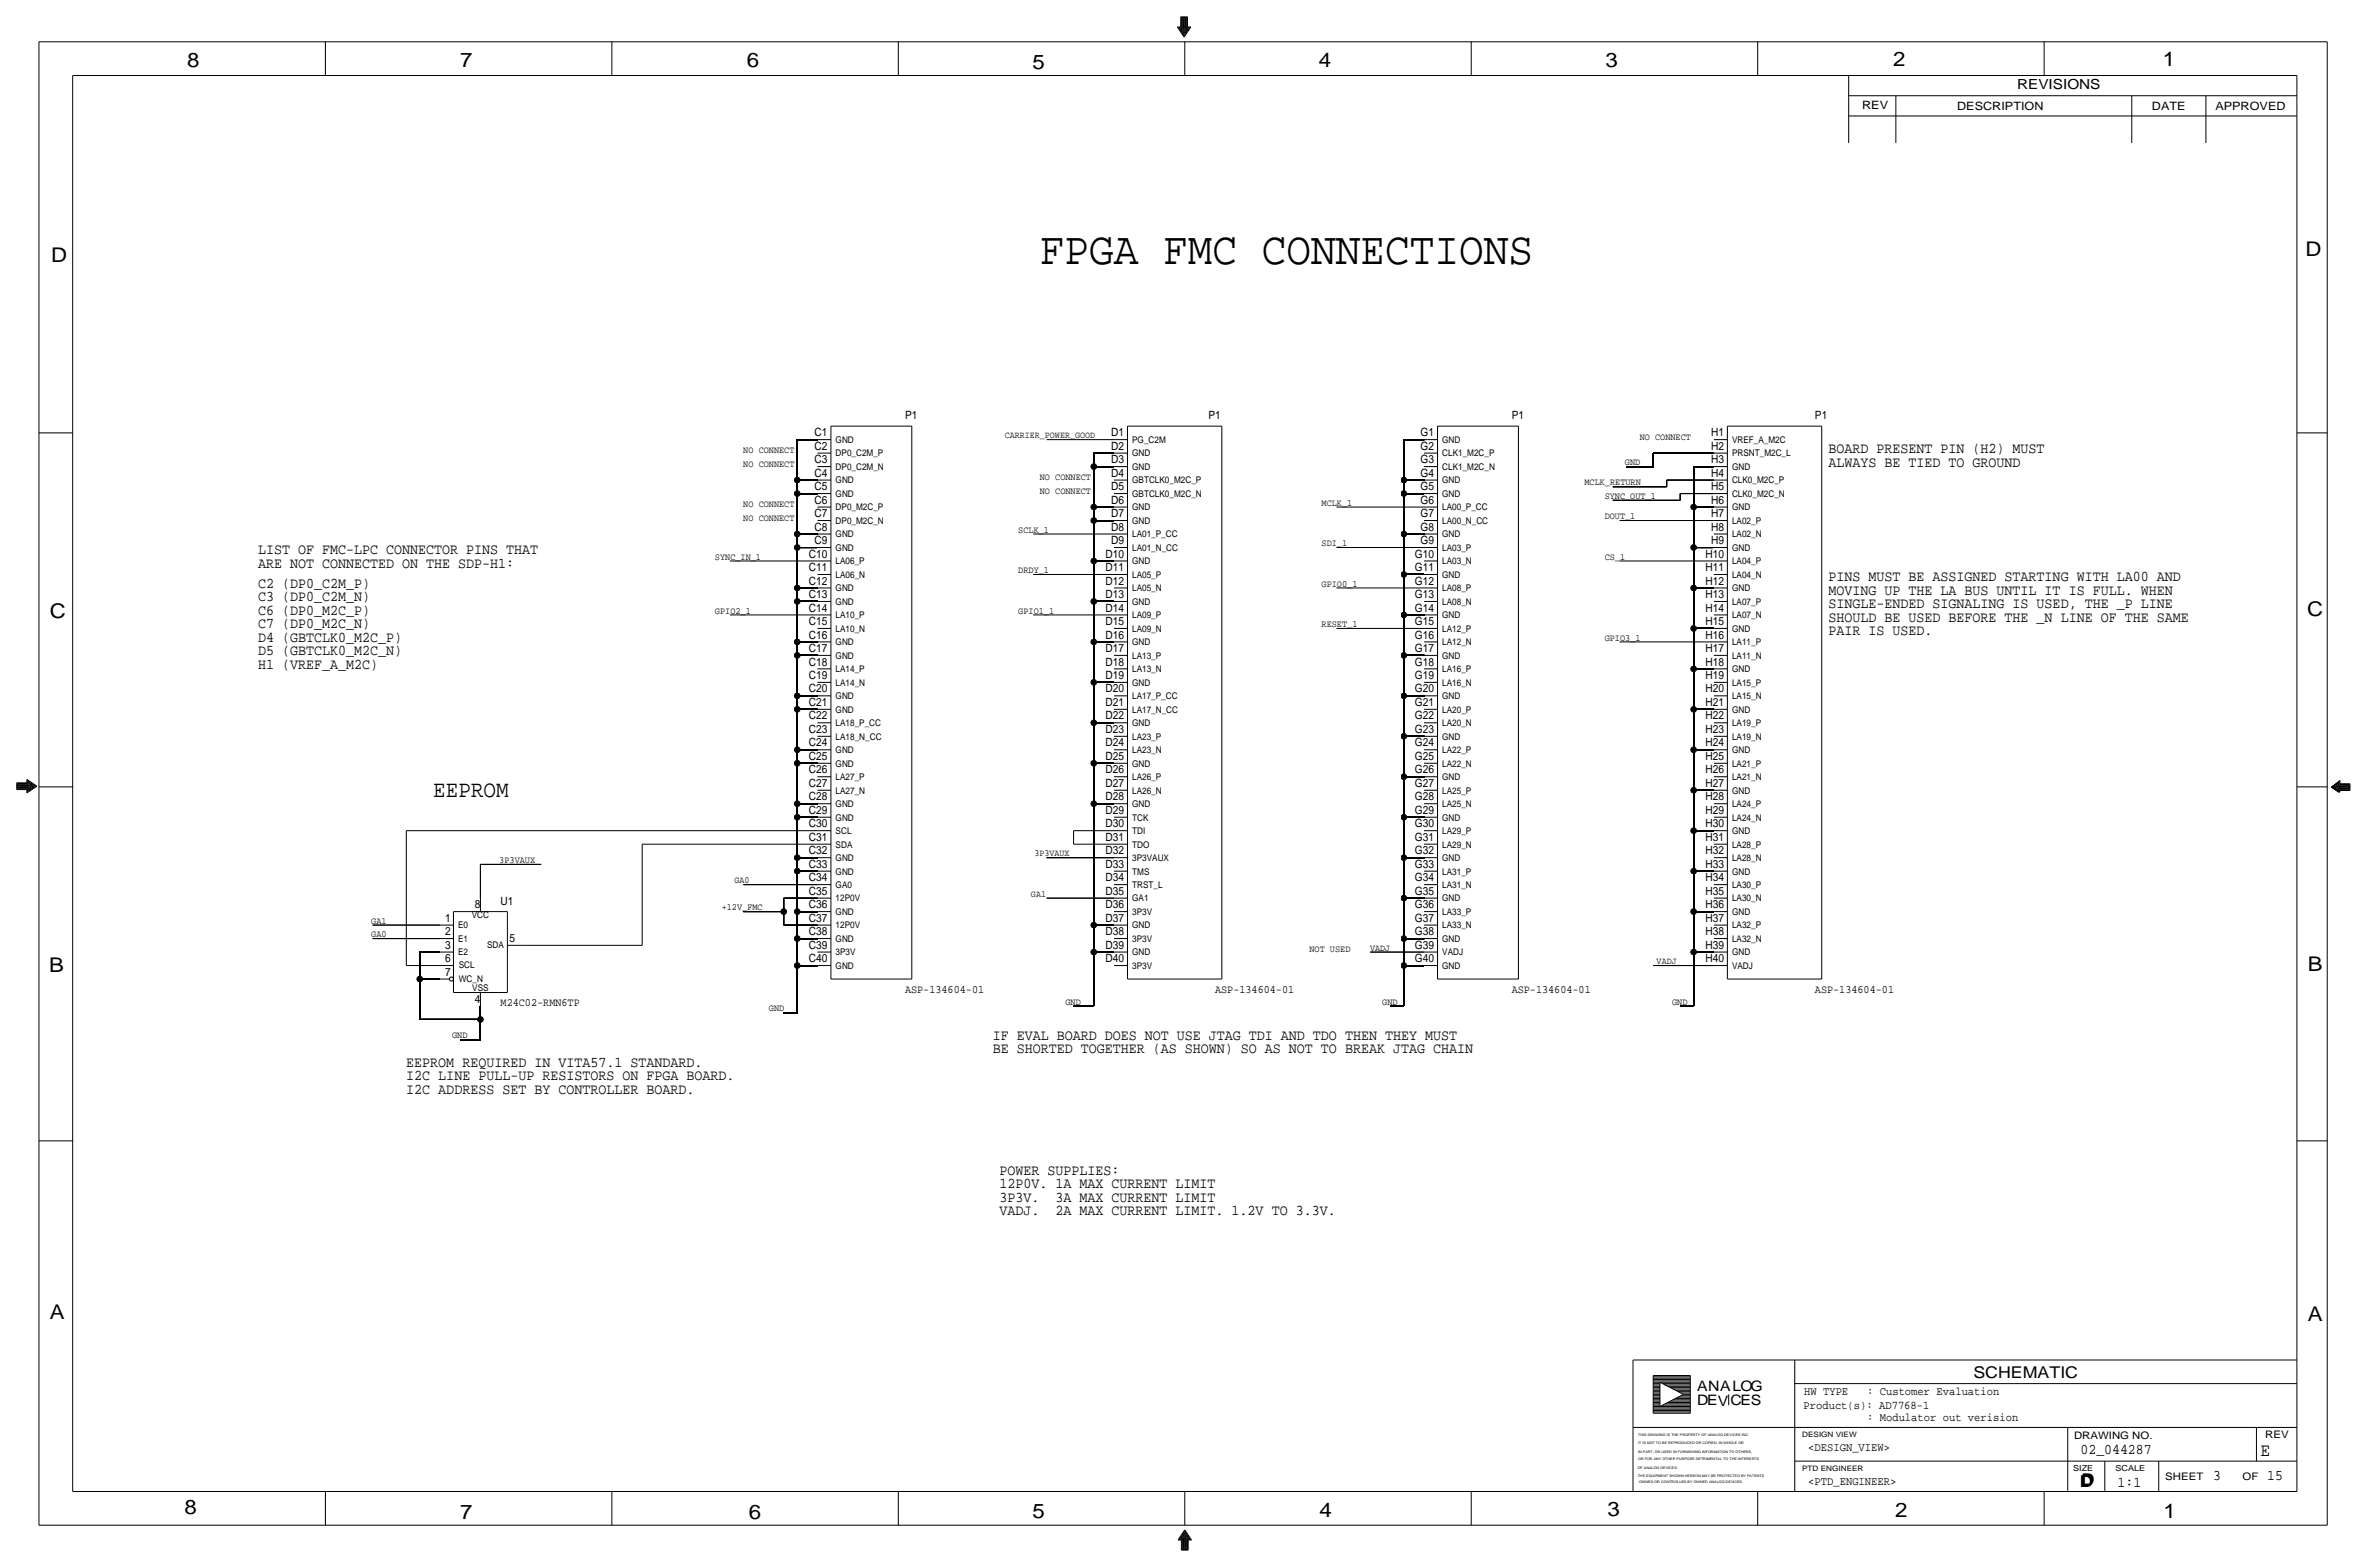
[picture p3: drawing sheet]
<svg xmlns="http://www.w3.org/2000/svg" width="892mm" height="590mm" viewBox="0 0 892 590" stroke-linecap="round" stroke-linejoin="round" font-family="sans-serif">
<defs><g id="words">
<text font-size="17.4" x="391.9" y="99.6">FPGA FMC CONNECTIONS</text>
<text font-size="8.9" x="163.3" y="300.2">EEPROM</text>
<g font-size="7.6">
<text x="70.6" y="25.4">8</text>
<text x="173.4" y="25.4">7</text>
<text x="281.4" y="25.1">6</text>
<text x="389.1" y="26.2">5</text>
<text x="497" y="25.4">4</text>
<text x="605" y="25.1">3</text>
<text x="713.4" y="24.9">2</text>
<text x="815" y="24.9">1</text>
<text x="19.3" y="98.8">D</text>
<text x="868.9" y="96.5">D</text>
<text x="18.7" y="232.7">C</text>
<text x="869.4" y="232.2">C</text>
<text x="869.6" y="365.8">B</text>
<text x="18.5" y="366">B</text>
<text x="18.7" y="496.8">A</text>
<text x="869.6" y="497.6">A</text>
<text x="69.5" y="570.5">8</text>
<text x="173.4" y="572.3">7</text>
<text x="282.1" y="572.3">6</text>
<text x="389.1" y="571.8">5</text>
<text x="497.3" y="571.5">4</text>
<text x="605.7" y="571.2">3</text>
<text x="714.2" y="571.5">2</text>
<text x="815.3" y="572">1</text>
</g>
<text font-size="7" x="851.9" y="548.4">E</text>
<g font-size="6.1">
<text x="743.7" y="518.9">SCHEMATIC</text>
<text x="783.8" y="560.3">D</text>
<text x="784.3" y="559.8">D</text>
</g>
<g font-size="5.6">
<text x="689.1" y="170.7">BOARD PRESENT PIN (H2) MUST</text>
<text x="689.1" y="175.8">ALWAYS BE TIED TO GROUND</text>
<text x="97.2" y="208.8">LIST OF FMC-LPC CONNECTOR PINS THAT</text>
<text x="97.2" y="213.9">ARE NOT CONNECTED ON THE SDP-H1:</text>
<text x="97.2" y="221.5">C2 (DP0_C2M_P)</text>
<text x="689.1" y="218.9">PINS MUST BE ASSIGNED STARTING WITH LA00 AND</text>
<text x="97.2" y="226.6">C3 (DP0_C2M_N)</text>
<text x="689.1" y="224">MOVING UP THE LA BUS UNTIL IT IS FULL. WHEN</text>
<text x="97.2" y="231.6">C6 (DP0_M2C_P)</text>
<text x="689.1" y="229.1">SINGLE-ENDED SIGNALING IS USED, THE _P LINE</text>
<text x="97.2" y="236.7">C7 (DP0_M2C_N)</text>
<text x="689.1" y="239.3">PAIR IS USED.</text>
<text x="689.1" y="234.2">SHOULD BE USED BEFORE THE _N LINE OF THE SAME</text>
<text x="97.2" y="241.8">D4 (GBTCLK0_M2C_P)</text>
<text x="97.2" y="252">H1 (VREF_A_M2C)</text>
<text x="97.2" y="246.9">D5 (GBTCLK0_M2C_N)</text>
<text x="374.1" y="391.7">IF EVAL BOARD DOES NOT USE JTAG TDI AND TDO THEN THEY MUST</text>
<text x="153.1" y="401.8">EEPROM REQUIRED IN VITA57.1 STANDARD.</text>
<text x="374.1" y="396.7">BE SHORTED TOGETHER (AS SHOWN) SO AS NOT TO BREAK JTAG CHAIN</text>
<text x="153.1" y="406.9">I2C LINE PULL-UP RESISTORS ON FPGA BOARD.</text>
<text x="153.1" y="412">I2C ADDRESS SET BY CONTROLLER BOARD.</text>
<text x="376.6" y="442.5">POWER SUPPLIES:</text>
<text x="376.6" y="447.5">12P0V. 1A MAX CURRENT LIMIT</text>
<text x="376.6" y="452.6">3P3V.</text>
<text x="397.8" y="452.6">3A MAX CURRENT LIMIT</text>
<text x="376.6" y="457.7">VADJ.</text>
<text x="397.8" y="457.7">2A MAX CURRENT LIMIT. 1.2V TO 3.3V.</text>
<text x="784" y="547.9">02_044287</text>
<text x="834.1" y="557.5">3</text>
<text x="854.4" y="557.5">15</text>
<text x="798" y="560.1">1:1</text>
</g>
<g font-size="5.4">
<text x="639.5" y="524.2">ANALOG</text>
<text x="639.5" y="529.3">DEVCES</text>
</g>
<text font-size="5.2" x="760.2" y="33.5">REVISIONS</text>
<g font-size="4.4">
<text x="679.9" y="525.5">HW TYPE</text>
<text x="703.6" y="525.5">: Customer Evaluation</text>
<text x="679.7" y="530.9">Product(s): AD7768-1</text>
<text x="703.6" y="535.2">: Modulator out verision</text>
<text x="681.4" y="546.6">&lt;DESIGN_VIEW&gt;</text>
<text x="681.4" y="559.3">&lt;PTD_ENGINEER&gt;</text>
</g>
<g font-size="4.3">
<text x="701.8" y="41.1">REV</text>
<text x="737.6" y="41.4">DESCRIPTION</text>
<text x="811" y="41.4">DATE</text>
<text x="834.8" y="41.4">APPROVED</text>
<text x="341.1" y="158">P1</text>
<text x="455.4" y="158">P1</text>
<text x="569.7" y="158">P1</text>
<text x="684" y="158">P1</text>
<text x="307" y="164.3">C1</text>
<text x="418.7" y="164.3">D1</text>
<text x="535.4" y="164.3">G1</text>
<text x="644.8" y="164.3">H1</text>
<text x="307" y="169.4">C2</text>
<text x="418.7" y="169.4">D2</text>
<text x="535.4" y="169.4">G2</text>
<text x="644.8" y="169.4">H2</text>
<text x="307" y="179.6">C4</text>
<text x="307" y="174.5">C3</text>
<text x="418.7" y="174.5">D3</text>
<text x="418.7" y="179.6">D4</text>
<text x="535.4" y="179.6">G4</text>
<text x="535.4" y="174.5">G3</text>
<text x="644.8" y="174.5">H3</text>
<text x="644.8" y="179.6">H4</text>
<text x="307" y="184.7">C5</text>
<text x="418.7" y="184.7">D5</text>
<text x="535.4" y="184.7">G5</text>
<text x="644.8" y="184.7">H5</text>
<text x="307" y="189.7">C6</text>
<text x="418.7" y="189.7">D6</text>
<text x="535.4" y="189.7">G6</text>
<text x="644.8" y="189.7">H6</text>
<text x="307" y="194.8">C7</text>
<text x="418.7" y="194.8">D7</text>
<text x="535.4" y="194.8">G7</text>
<text x="644.8" y="194.8">H7</text>
<text x="307" y="199.9">C8</text>
<text x="418.7" y="199.9">D8</text>
<text x="535.4" y="199.9">G8</text>
<text x="644.8" y="199.9">H8</text>
<text x="307" y="205">C9</text>
<text x="418.7" y="205">D9</text>
<text x="535.4" y="205">G9</text>
<text x="644.8" y="205">H9</text>
<text x="304.9" y="210.1">C10</text>
<text x="304.9" y="215.1">C11</text>
<text x="416.6" y="215.1">D11</text>
<text x="416.6" y="210.1">D10</text>
<text x="533.2" y="210.1">G10</text>
<text x="533.2" y="215.1">G11</text>
<text x="642.7" y="210.1">H10</text>
<text x="642.7" y="215.1">H11</text>
<text x="304.9" y="220.2">C12</text>
<text x="416.6" y="220.2">D12</text>
<text x="533.2" y="220.2">G12</text>
<text x="642.7" y="220.2">H12</text>
<text x="304.9" y="225.3">C13</text>
<text x="416.6" y="225.3">D13</text>
<text x="533.2" y="225.3">G13</text>
<text x="642.7" y="225.3">H13</text>
<text x="304.9" y="230.4">C14</text>
<text x="416.6" y="230.4">D14</text>
<text x="533.2" y="230.4">G14</text>
<text x="642.7" y="230.4">H14</text>
<text x="304.9" y="235.5">C15</text>
<text x="416.6" y="235.5">D15</text>
<text x="533.2" y="235.5">G15</text>
<text x="642.7" y="235.5">H15</text>
<text x="304.9" y="245.6">C17</text>
<text x="304.9" y="240.5">C16</text>
<text x="416.6" y="245.6">D17</text>
<text x="416.6" y="240.5">D16</text>
<text x="533.2" y="240.5">G16</text>
<text x="533.2" y="245.6">G17</text>
<text x="642.7" y="240.5">H16</text>
<text x="642.7" y="245.6">H17</text>
<text x="304.9" y="250.7">C18</text>
<text x="416.6" y="250.7">D18</text>
<text x="533.2" y="250.7">G18</text>
<text x="642.7" y="250.7">H18</text>
<text x="304.9" y="255.8">C19</text>
<text x="416.6" y="255.8">D19</text>
<text x="533.2" y="255.8">G19</text>
<text x="642.7" y="255.8">H19</text>
<text x="304.9" y="260.9">C20</text>
<text x="416.6" y="260.9">D20</text>
<text x="533.2" y="260.9">G20</text>
<text x="642.7" y="260.9">H20</text>
<text x="304.9" y="265.9">C21</text>
<text x="416.6" y="265.9">D21</text>
<text x="533.2" y="265.9">G21</text>
<text x="642.7" y="265.9">H21</text>
<text x="304.9" y="271">C22</text>
<text x="416.6" y="271">D22</text>
<text x="533.2" y="271">G22</text>
<text x="642.7" y="271">H22</text>
<text x="304.9" y="276.1">C23</text>
<text x="304.9" y="281.2">C24</text>
<text x="416.6" y="276.1">D23</text>
<text x="416.6" y="281.2">D24</text>
<text x="533.2" y="281.2">G24</text>
<text x="533.2" y="276.1">G23</text>
<text x="642.7" y="276.1">H23</text>
<text x="642.7" y="281.2">H24</text>
<text x="304.9" y="286.3">C25</text>
<text x="416.6" y="286.3">D25</text>
<text x="533.2" y="286.3">G25</text>
<text x="642.7" y="286.3">H25</text>
<text x="304.9" y="291.3">C26</text>
<text x="416.6" y="291.3">D26</text>
<text x="533.2" y="291.3">G26</text>
<text x="642.7" y="291.3">H26</text>
<text x="304.9" y="296.4">C27</text>
<text x="416.6" y="296.4">D27</text>
<text x="533.2" y="296.4">G27</text>
<text x="642.7" y="296.4">H27</text>
<text x="304.9" y="301.5">C28</text>
<text x="416.6" y="301.5">D28</text>
<text x="533.2" y="301.5">G28</text>
<text x="642.7" y="301.5">H28</text>
<text x="304.9" y="311.7">C30</text>
<text x="304.9" y="306.6">C29</text>
<text x="416.6" y="311.7">D30</text>
<text x="416.6" y="306.6">D29</text>
<text x="533.2" y="311.7">G30</text>
<text x="533.2" y="306.6">G29</text>
<text x="642.7" y="306.6">H29</text>
<text x="642.7" y="311.7">H30</text>
<text x="304.9" y="316.7">C31</text>
<text x="416.6" y="316.7">D31</text>
<text x="533.2" y="316.7">G31</text>
<text x="642.7" y="316.7">H31</text>
<text x="304.9" y="321.8">C32</text>
<text x="416.6" y="321.8">D32</text>
<text x="533.2" y="321.8">G32</text>
<text x="642.7" y="321.8">H32</text>
<text x="304.9" y="326.9">C33</text>
<text x="416.6" y="326.9">D33</text>
<text x="533.2" y="326.9">G33</text>
<text x="642.7" y="326.9">H33</text>
<text x="304.9" y="332">C34</text>
<text x="416.6" y="332">D34</text>
<text x="533.2" y="332">G34</text>
<text x="642.7" y="332">H34</text>
<text x="188.7" y="340.9">U1</text>
<text x="304.9" y="337.1">C35</text>
<text x="416.6" y="337.1">D35</text>
<text x="533.2" y="337.1">G35</text>
<text x="642.7" y="337.1">H35</text>
<text x="167.8" y="347.2">1</text>
<text x="178.9" y="342.1">8</text>
<text x="304.9" y="342.1">C36</text>
<text x="304.9" y="347.2">C37</text>
<text x="416.6" y="347.2">D37</text>
<text x="416.6" y="342.1">D36</text>
<text x="533.2" y="342.1">G36</text>
<text x="533.2" y="347.2">G37</text>
<text x="642.7" y="347.2">H37</text>
<text x="642.7" y="342.1">H36</text>
<text x="167.8" y="352.3">2</text>
<text x="304.9" y="352.3">C38</text>
<text x="416.6" y="352.3">D38</text>
<text x="533.2" y="352.3">G38</text>
<text x="642.7" y="352.3">H38</text>
<text x="167.8" y="357.4">3</text>
<text x="192" y="354.8">5</text>
<text x="304.9" y="357.4">C39</text>
<text x="416.6" y="357.4">D39</text>
<text x="533.2" y="357.4">G39</text>
<text x="642.7" y="357.4">H39</text>
<text x="167.8" y="362.5">6</text>
<text x="304.9" y="362.5">C40</text>
<text x="416.6" y="362.5">D40</text>
<text x="533.2" y="362.5">G40</text>
<text x="642.7" y="362.5">H40</text>
<text x="167.8" y="367.5">7</text>
<text x="178.9" y="377.7">4</text>
<text x="341.1" y="373.9">ASP-134604-01</text>
<text x="457.9" y="373.9">ASP-134604-01</text>
<text x="569.7" y="373.9">ASP-134604-01</text>
<text x="684" y="373.9">ASP-134604-01</text>
<text x="188.7" y="379">M24C02-RMN6TP</text>
</g>
<g font-size="3.9">
<text x="781.6" y="542.1">DRAWING NO.</text>
<text x="853.6" y="541.8">REV</text>
<text x="816" y="557.4">SHEET</text>
<text x="845.1" y="557.5">OF</text>
</g>
<g font-size="3.6">
<text x="617.9" y="165.6">NO CONNECT</text>
<text x="280.1" y="170.7">NO CONNECT</text>
<text x="280.1" y="175.8">NO CONNECT</text>
<text x="612.3" y="175.3">GND</text>
<text x="391.9" y="180.8">NO CONNECT</text>
<text x="391.9" y="185.9">NO CONNECT</text>
<text x="597.1" y="182.9">MCLK_RETURN</text>
<text x="280.1" y="191">NO CONNECT</text>
<text x="498" y="190.5">MCLK_1</text>
<text x="604.7" y="188">SYNC_OUT_1</text>
<text x="280.1" y="196.1">NO CONNECT</text>
<text x="604.7" y="195.6">DOUT_1</text>
<text x="383.7" y="200.7">SCLK_1</text>
<text x="498" y="205.7">SDI_1</text>
<text x="269.4" y="210.8">SYNC_IN_1</text>
<text x="383.7" y="215.9">DRDY_1</text>
<text x="604.7" y="210.8">CS_1</text>
<text x="498" y="221">GPIO0_1</text>
<text x="269.4" y="231.1">GPIO2_1</text>
<text x="383.7" y="231.1">GPIO1_1</text>
<text x="498" y="236.2">RESET_1</text>
<text x="604.7" y="241.3">GPIO3_1</text>
<text x="188.2" y="325.1">3P3VAUX</text>
<text x="139.9" y="348">GA1</text>
<text x="272" y="342.9">+12V_FMC</text>
<text x="139.9" y="353.1">GA0</text>
<text x="493.5" y="358.6">NOT USED</text>
<text x="289.8" y="381">GND</text>
<text x="401.5" y="378.5">GND</text>
<text x="520.9" y="378.5">GND</text>
<text x="630.1" y="378.5">GND</text>
<text x="170.4" y="391.2">GND</text>
</g>
<g font-size="3.5">
<text x="314.9" y="166.9">GND</text>
<text x="378.7" y="165.1">CARRIER_POWER_GOOD</text>
<text x="426.7" y="166.9">PG_C2M</text>
<text x="543.5" y="166.9">GND</text>
<text x="652.7" y="166.9">VREF_A_M2C</text>
<text x="314.9" y="172">DP0_C2M_P</text>
<text x="426.7" y="172">GND</text>
<text x="543.5" y="172">CLK1_M2C_P</text>
<text x="652.7" y="172">PRSNT_M2C_L</text>
<text x="314.9" y="177">DP0_C2M_N</text>
<text x="426.7" y="177">GND</text>
<text x="543.5" y="177">CLK1_M2C_N</text>
<text x="652.7" y="177">GND</text>
<text x="314.9" y="182.1">GND</text>
<text x="426.7" y="182.1">GBTCLK0_M2C_P</text>
<text x="543.5" y="182.1">GND</text>
<text x="652.7" y="182.1">CLK0_M2C_P</text>
<text x="314.9" y="187.2">GND</text>
<text x="426.7" y="187.2">GBTCLK0_M2C_N</text>
<text x="543.5" y="187.2">GND</text>
<text x="652.7" y="187.2">CLK0_M2C_N</text>
<text x="314.9" y="197.4">DP0_M2C_N</text>
<text x="314.9" y="192.3">DP0_M2C_P</text>
<text x="426.7" y="197.4">GND</text>
<text x="426.7" y="192.3">GND</text>
<text x="543.5" y="197.4">LA00_N_CC</text>
<text x="543.5" y="192.3">LA00_P_CC</text>
<text x="652.7" y="197.4">LA02_P</text>
<text x="652.7" y="192.3">GND</text>
<text x="314.9" y="202.4">GND</text>
<text x="426.7" y="202.4">LA01_P_CC</text>
<text x="543.5" y="202.4">GND</text>
<text x="652.7" y="202.4">LA02_N</text>
<text x="314.9" y="207.5">GND</text>
<text x="426.7" y="207.5">LA01_N_CC</text>
<text x="543.5" y="207.5">LA03_P</text>
<text x="652.7" y="207.5">GND</text>
<text x="314.9" y="212.6">LA06_P</text>
<text x="426.7" y="212.6">GND</text>
<text x="543.5" y="212.6">LA03_N</text>
<text x="652.7" y="212.6">LA04_P</text>
<text x="314.9" y="217.7">LA06_N</text>
<text x="426.7" y="217.7">LA05_P</text>
<text x="543.5" y="217.7">GND</text>
<text x="652.7" y="217.7">LA04_N</text>
<text x="314.9" y="227.8">GND</text>
<text x="314.9" y="222.8">GND</text>
<text x="426.7" y="227.8">GND</text>
<text x="426.7" y="222.8">LA05_N</text>
<text x="543.5" y="227.8">LA08_N</text>
<text x="543.5" y="222.8">LA08_P</text>
<text x="652.7" y="227.8">LA07_P</text>
<text x="652.7" y="222.8">GND</text>
<text x="314.9" y="232.9">LA10_P</text>
<text x="426.7" y="232.9">LA09_P</text>
<text x="543.5" y="232.9">GND</text>
<text x="652.7" y="232.9">LA07_N</text>
<text x="314.9" y="238">LA10_N</text>
<text x="426.7" y="238">LA09_N</text>
<text x="543.5" y="238">LA12_P</text>
<text x="652.7" y="238">GND</text>
<text x="314.9" y="243.1">GND</text>
<text x="426.7" y="243.1">GND</text>
<text x="543.5" y="243.1">LA12_N</text>
<text x="652.7" y="243.1">LA11_P</text>
<text x="314.9" y="248.2">GND</text>
<text x="426.7" y="248.2">LA13_P</text>
<text x="543.5" y="248.2">GND</text>
<text x="652.7" y="248.2">LA11_N</text>
<text x="314.9" y="253.2">LA14_P</text>
<text x="426.7" y="253.2">LA13_N</text>
<text x="543.5" y="253.2">LA16_P</text>
<text x="652.7" y="253.2">GND</text>
<text x="314.9" y="263.4">GND</text>
<text x="314.9" y="258.3">LA14_N</text>
<text x="426.7" y="263.4">LA17_P_CC</text>
<text x="426.7" y="258.3">GND</text>
<text x="543.5" y="263.4">GND</text>
<text x="543.5" y="258.3">LA16_N</text>
<text x="652.7" y="263.4">LA15_N</text>
<text x="652.7" y="258.3">LA15_P</text>
<text x="314.9" y="268.5">GND</text>
<text x="426.7" y="268.5">LA17_N_CC</text>
<text x="543.5" y="268.5">LA20_P</text>
<text x="652.7" y="268.5">GND</text>
<text x="314.9" y="273.6">LA18_P_CC</text>
<text x="426.7" y="273.6">GND</text>
<text x="543.5" y="273.6">LA20_N</text>
<text x="652.7" y="273.6">LA19_P</text>
<text x="314.9" y="278.6">LA18_N_CC</text>
<text x="426.7" y="278.6">LA23_P</text>
<text x="543.5" y="278.6">GND</text>
<text x="652.7" y="278.6">LA19_N</text>
<text x="314.9" y="283.7">GND</text>
<text x="426.7" y="283.7">LA23_N</text>
<text x="543.5" y="283.7">LA22_P</text>
<text x="652.7" y="283.7">GND</text>
<text x="314.9" y="293.9">LA27_P</text>
<text x="314.9" y="288.8">GND</text>
<text x="426.7" y="293.9">LA26_P</text>
<text x="426.7" y="288.8">GND</text>
<text x="543.5" y="293.9">GND</text>
<text x="543.5" y="288.8">LA22_N</text>
<text x="652.7" y="293.9">LA21_N</text>
<text x="652.7" y="288.8">LA21_P</text>
<text x="314.9" y="299">LA27_N</text>
<text x="426.7" y="299">LA26_N</text>
<text x="543.5" y="299">LA25_P</text>
<text x="652.7" y="299">GND</text>
<text x="314.9" y="304">GND</text>
<text x="426.7" y="304">GND</text>
<text x="543.5" y="304">LA25_N</text>
<text x="652.7" y="304">LA24_P</text>
<text x="314.9" y="309.1">GND</text>
<text x="426.7" y="309.1">TCK</text>
<text x="543.5" y="309.1">GND</text>
<text x="652.7" y="309.1">LA24_N</text>
<text x="314.9" y="314.2">SCL</text>
<text x="426.7" y="314.2">TDI</text>
<text x="543.5" y="314.2">LA29_P</text>
<text x="652.7" y="314.2">GND</text>
<text x="314.9" y="319.3">SDA</text>
<text x="389.8" y="322.6">3P3VAUX</text>
<text x="426.7" y="319.3">TDO</text>
<text x="543.5" y="319.3">LA29_N</text>
<text x="652.7" y="319.3">LA28_P</text>
<text x="314.9" y="329.4">GND</text>
<text x="314.9" y="324.4">GND</text>
<text x="426.7" y="329.4">TMS</text>
<text x="426.7" y="324.4">3P3VAUX</text>
<text x="543.5" y="329.4">LA31_P</text>
<text x="543.5" y="324.4">GND</text>
<text x="652.7" y="329.4">GND</text>
<text x="652.7" y="324.4">LA28_N</text>
<text x="276.8" y="332.7">GA0</text>
<text x="314.9" y="334.5">GA0</text>
<text x="426.7" y="334.5">TRST_L</text>
<text x="543.5" y="334.5">LA31_N</text>
<text x="652.7" y="334.5">LA30_P</text>
<text x="314.9" y="339.6">12P0V</text>
<text x="388.5" y="337.8">GA1</text>
<text x="426.7" y="339.6">GA1</text>
<text x="543.5" y="339.6">GND</text>
<text x="652.7" y="339.6">LA30_N</text>
<text x="177.8" y="345.9">VCC</text>
<text x="314.9" y="344.7">GND</text>
<text x="426.7" y="344.7">3P3V</text>
<text x="543.5" y="344.7">LA33_P</text>
<text x="652.7" y="344.7">GND</text>
<text x="172.7" y="349.8">E0</text>
<text x="314.9" y="349.8">12P0V</text>
<text x="426.7" y="349.8">GND</text>
<text x="543.5" y="349.8">LA33_N</text>
<text x="652.7" y="349.8">LA32_P</text>
<text x="172.7" y="359.9">E2</text>
<text x="172.7" y="354.8">E1</text>
<text x="183.6" y="357.1">SDA</text>
<text x="314.9" y="359.9">3P3V</text>
<text x="314.9" y="354.8">GND</text>
<text x="426.7" y="359.9">GND</text>
<text x="426.7" y="354.8">3P3V</text>
<text x="516.4" y="358.1">VADJ</text>
<text x="543.5" y="359.9">VADJ</text>
<text x="543.5" y="354.8">GND</text>
<text x="652.7" y="359.9">GND</text>
<text x="652.7" y="354.8">LA32_N</text>
<text x="172.9" y="364.7">SCL</text>
<text x="314.9" y="365">GND</text>
<text x="426.7" y="365">3P3V</text>
<text x="543.5" y="365">GND</text>
<text x="624.3" y="363.2">VADJ</text>
<text x="652.7" y="365">VADJ</text>
<text x="172.9" y="369.8">WC_N</text>
<text x="178" y="373.4">VSS</text>
</g>
<g font-size="3.1">
<text x="781.3" y="554">SIZE</text>
<text x="797.3" y="554">SCALE</text>
</g>
<g font-size="2.8">
<text x="679.1" y="541.3">DESIGN VIEW</text>
<text x="679.1" y="554">PTD ENGINEER</text>
</g>
<g font-size="1.3">
<text x="617.3" y="541.1">THIS DRAWING IS THE PROPERTY OF ANALOG DEVICES INC.</text>
<text x="617.3" y="543.9">IT IS NOT TO BE REPRODUCED OR COPIED, IN WHOLE OR</text>
<text x="617.3" y="547.2">IN PART, OR USED IN FURNISHING INFORMATION TO OTHERS,</text>
<text x="617.3" y="550">OR FOR ANY OTHER PURPOSE DETRIMENTAL TO THE INTERESTS</text>
<text x="617.2" y="556.3">THE EQUIPMENT SHOWN HEREON MAY BE PROTECTED BY PATENTS</text>
<text x="617.2" y="553.2">OF ANALOG DEVICES.</text>
<text x="617.7" y="558.8">OWNED OR CONTROLLED BY OWNED ANALOG DEVICES.</text>
</g>
</g></defs>
<!-- layer: Nets -->
<g fill="none" stroke="#000" stroke-width=".38">
<path d="M300.4 165.6v15.2zM300.4 165.6h7.7zM394.4 165.6h25.4zM412.2 170.7h7.6zM412.2 175.8h7.6zM412.2 170.7v5.1zM412.2 175.8v15.2zM529 165.6v15.2zM529 165.6h7.7zM612.9 175.8h10.1zM623 170.7h22.9zM623 170.7v5.1z"/>
<path d="M638.3 175.8h7.6zM638.3 175.8v15.2zM300.4 185.9v15.3zM300.4 185.9h7.7zM300.4 180.8v5.1zM300.4 180.8h7.7zM412.2 191h7.6zM412.2 191v5.1zM412.2 196.1h7.6zM412.2 196.1v15.2zM503.6 191h33.1zM529 185.9v15.3z"/>
<path d="M529 185.9h7.7zM529 180.8v5.1zM529 180.8h7.7zM607.8 183.4h20.3zM607.8 188.5h25.4zM610.3 196.1h35.6zM628.1 180.8v2.6zM628.1 180.8h17.8zM633.2 185.9v2.6zM633.2 185.9h12.7zM638.3 191h7.6zM638.3 191v15.2z"/>
<path d="M275 211.3h33.1zM300.4 206.2v15.3zM300.4 206.2h7.7zM300.4 201.2v5zM300.4 201.2h7.7zM389.3 216.4h30.5zM389.3 201.2h30.5zM412.2 211.3h7.6zM412.2 211.3v15.3zM503.6 206.2h33.1zM529 216.4v15.2zM529 216.4h7.7z"/>
<path d="M529 201.2v15.2zM529 201.2h7.7zM610.3 211.3h35.6zM638.3 206.2h7.6zM638.3 206.2v15.3zM275 231.6h33.1zM300.4 226.6v15.2zM300.4 226.6h7.7zM300.4 221.5v5.1zM300.4 221.5h7.7zM389.3 231.6h30.5zM412.2 226.6h7.6z"/>
<path d="M412.2 226.6v15.2zM503.6 236.7h33.1zM503.6 221.5h33.1zM529 231.6v15.3zM529 231.6h7.7zM638.3 221.5h7.6zM638.3 221.5v15.2zM638.3 236.7h7.6zM638.3 236.7v15.3zM300.4 246.9v15.2zM300.4 246.9h7.7zM300.4 241.8v5.1z"/>
<path d="M300.4 241.8h7.7zM412.2 241.8h7.6zM412.2 257h7.6zM412.2 241.8v15.2zM412.2 257v15.3zM529 246.9v15.2zM529 246.9h7.7zM610.3 241.8h35.6zM638.3 252h7.6zM638.3 252v15.2zM300.4 267.2v15.2zM300.4 267.2h7.7z"/>
<path d="M300.4 262.1v5.1zM300.4 262.1h7.7zM412.2 272.3h7.6zM412.2 272.3v15.2zM529 277.4v15.2zM529 277.4h7.7zM529 262.1v15.3zM529 262.1h7.7zM638.3 267.2h7.6zM638.3 267.2v15.2zM300.4 287.5v15.3zM300.4 287.5h7.7z"/>
<path d="M300.4 282.4v5.1zM300.4 282.4h7.7zM412.2 287.5h7.6zM412.2 287.5v15.3zM529 292.6v15.2zM529 292.6h7.7zM638.3 282.4h7.6zM638.3 282.4v15.3zM638.3 297.7h7.6zM638.3 297.7v15.2zM153.1 312.9h155zM153.1 312.9v50.8z"/>
<path d="M242 318h66.1zM242 318v38.1zM300.4 307.8v15.3zM300.4 307.8h7.7zM300.4 302.8v5zM300.4 302.8h7.7zM404.6 312.9h15.2zM404.6 312.9v5.1zM404.6 318h15.2zM412.2 302.8h7.6zM412.2 302.8v45.7zM529 307.8v15.3z"/>
<path d="M529 307.8h7.7zM638.3 312.9h7.6zM638.3 312.9v15.3zM181.1 325.6v12.7zM181.1 325.6h22.8zM280.1 333.2h28zM295.4 338.3v5.1zM295.4 338.3h12.7zM300.4 328.2v15.2zM300.4 328.2h7.7zM300.4 323.1v5.1zM300.4 323.1h7.7z"/>
<path d="M394.4 323.1h25.4zM394.4 338.3h25.4zM529 338.3v15.3zM529 338.3h7.7zM529 323.1v15.2zM529 323.1h7.7zM638.3 328.2h7.6zM638.3 328.2v15.2zM140.4 353.6h25.4zM140.4 348.5h25.4zM158.2 358.6h7.6zM158.2 358.6v10.2z"/>
<path d="M196.3 356.1h45.7zM280.1 343.4h15.3zM295.4 348.5h12.7zM295.4 343.4v5.1zM300.4 353.6v10.1zM300.4 353.6h7.7zM300.4 343.4v10.2zM300.4 343.4h7.7zM412.2 348.5h7.6zM412.2 358.6h7.6zM412.2 348.5v10.1zM412.2 358.6v20.4z"/>
<path d="M516.3 358.6h20.4zM529 353.6v10.1zM529 353.6h7.7zM638.3 343.4h7.6zM638.3 343.4v15.2zM638.3 358.6h7.6zM638.3 358.6v20.4zM153.1 363.7h12.7zM158.2 368.8h7.6zM158.2 368.8v15.2zM181.1 379v5zM300.4 363.7h7.7z"/>
<path d="M300.4 363.7v17.8zM404.6 379h7.6zM524 379h5zM529 363.7h7.7zM529 363.7v15.3zM623 363.7h22.9zM633.2 379h5.1zM158.2 384h22.9zM173.4 391.7h7.7zM181.1 384v7.7zM295.4 381.5h5z"/>
</g>
<g fill="#000" stroke="#000" stroke-width=".38">
<circle cx="412.2" cy="175.8" r="1.07"/>
<circle cx="300.4" cy="180.8" r="1.07"/>
<circle cx="300.4" cy="185.9" r="1.07"/>
<circle cx="412.2" cy="196.1" r="1.07"/>
<circle cx="412.2" cy="191" r="1.07"/>
<circle cx="529" cy="180.8" r="1.07"/>
<circle cx="529" cy="185.9" r="1.07"/>
<circle cx="638.3" cy="191" r="1.07"/>
<circle cx="300.4" cy="206.2" r="1.07"/>
<circle cx="300.4" cy="201.2" r="1.07"/>
<circle cx="412.2" cy="211.3" r="1.07"/>
<circle cx="529" cy="201.2" r="1.07"/>
<circle cx="529" cy="216.4" r="1.07"/>
<circle cx="638.3" cy="206.2" r="1.07"/>
<circle cx="300.4" cy="226.6" r="1.07"/>
<circle cx="300.4" cy="221.5" r="1.07"/>
<circle cx="412.2" cy="226.6" r="1.07"/>
<circle cx="529" cy="231.6" r="1.07"/>
<circle cx="638.3" cy="221.5" r="1.07"/>
<circle cx="638.3" cy="236.7" r="1.07"/>
<circle cx="300.4" cy="246.9" r="1.07"/>
<circle cx="300.4" cy="241.8" r="1.07"/>
<circle cx="412.2" cy="241.8" r="1.07"/>
<circle cx="412.2" cy="257" r="1.07"/>
<circle cx="529" cy="246.9" r="1.07"/>
<circle cx="638.3" cy="252" r="1.07"/>
<circle cx="300.4" cy="267.2" r="1.07"/>
<circle cx="300.4" cy="262.1" r="1.07"/>
<circle cx="412.2" cy="272.3" r="1.07"/>
<circle cx="529" cy="262.1" r="1.07"/>
<circle cx="529" cy="277.4" r="1.07"/>
<circle cx="638.3" cy="267.2" r="1.07"/>
<circle cx="300.4" cy="282.4" r="1.07"/>
<circle cx="300.4" cy="287.5" r="1.07"/>
<circle cx="412.2" cy="287.5" r="1.07"/>
<circle cx="529" cy="292.6" r="1.07"/>
<circle cx="638.3" cy="282.4" r="1.07"/>
<circle cx="638.3" cy="297.7" r="1.07"/>
<circle cx="300.4" cy="302.8" r="1.07"/>
<circle cx="300.4" cy="307.8" r="1.07"/>
<circle cx="412.2" cy="302.8" r="1.07"/>
<circle cx="529" cy="307.8" r="1.07"/>
<circle cx="638.3" cy="312.9" r="1.07"/>
<circle cx="300.4" cy="328.2" r="1.07"/>
<circle cx="300.4" cy="323.1" r="1.07"/>
<circle cx="529" cy="338.3" r="1.07"/>
<circle cx="529" cy="323.1" r="1.07"/>
<circle cx="638.3" cy="328.2" r="1.07"/>
<circle cx="295.4" cy="343.4" r="1.07"/>
<circle cx="300.4" cy="343.4" r="1.07"/>
<circle cx="300.4" cy="353.6" r="1.07"/>
<circle cx="412.2" cy="358.6" r="1.07"/>
<circle cx="412.2" cy="348.5" r="1.07"/>
<circle cx="529" cy="353.6" r="1.07"/>
<circle cx="638.3" cy="343.4" r="1.07"/>
<circle cx="638.3" cy="358.6" r="1.07"/>
<circle cx="158.2" cy="368.8" r="1.07"/>
<circle cx="300.4" cy="363.7" r="1.07"/>
<circle cx="529" cy="363.7" r="1.07"/>
<circle cx="181.1" cy="384" r="1.07"/>
</g>
<!-- layer: Components -->
<g fill="none" stroke="#000" stroke-width=".38">
<path d="M308.1 175.8h5zM308.1 170.7h5zM308.1 165.6h5zM313.1 160.5h30.5zM313.1 160.5v208.3zM343.6 160.5v208.3zM419.8 175.8h5.1zM419.8 170.7h5.1zM419.8 165.6h5.1zM424.9 160.5h35.6zM424.9 160.5v208.3zM460.5 160.5v208.3z"/>
<path d="M536.7 175.8h5zM536.7 170.7h5zM536.7 165.6h5zM541.7 160.5h30.5zM541.7 160.5v208.3zM572.2 160.5v208.3zM645.9 175.8h5.1zM645.9 170.7h5.1zM645.9 165.6h5.1zM651 160.5h35.5zM651 160.5v208.3zM686.5 160.5v208.3z"/>
<path d="M308.1 196.1h5zM308.1 191h5zM308.1 185.9h5zM308.1 180.8h5zM419.8 196.1h5.1zM419.8 191h5.1zM419.8 185.9h5.1zM419.8 180.8h5.1zM536.7 196.1h5zM536.7 191h5zM536.7 185.9h5zM536.7 180.8h5z"/>
<path d="M645.9 196.1h5.1zM645.9 191h5.1zM645.9 185.9h5.1zM645.9 180.8h5.1zM308.1 216.4h5zM308.1 211.3h5zM308.1 206.2h5zM308.1 201.2h5zM419.8 216.4h5.1zM419.8 211.3h5.1zM419.8 206.2h5.1zM419.8 201.2h5.1z"/>
<path d="M536.7 216.4h5zM536.7 211.3h5zM536.7 206.2h5zM536.7 201.2h5zM645.9 216.4h5.1zM645.9 211.3h5.1zM645.9 206.2h5.1zM645.9 201.2h5.1zM308.1 236.7h5zM308.1 231.6h5zM308.1 226.6h5zM308.1 221.5h5z"/>
<path d="M419.8 236.7h5.1zM419.8 231.6h5.1zM419.8 226.6h5.1zM419.8 221.5h5.1zM536.7 236.7h5zM536.7 231.6h5zM536.7 226.6h5zM536.7 221.5h5zM645.9 236.7h5.1zM645.9 231.6h5.1zM645.9 226.6h5.1zM645.9 221.5h5.1z"/>
<path d="M308.1 257h5zM308.1 252h5zM308.1 246.9h5zM308.1 241.8h5zM419.8 257h5.1zM419.8 252h5.1zM419.8 246.9h5.1zM419.8 241.8h5.1zM536.7 257h5zM536.7 252h5zM536.7 246.9h5zM536.7 241.8h5z"/>
<path d="M645.9 257h5.1zM645.9 252h5.1zM645.9 246.9h5.1zM645.9 241.8h5.1zM308.1 277.4h5zM308.1 272.3h5zM308.1 267.2h5zM308.1 262.1h5zM419.8 277.4h5.1zM419.8 272.3h5.1zM419.8 267.2h5.1zM419.8 262.1h5.1z"/>
<path d="M536.7 277.4h5zM536.7 272.3h5zM536.7 267.2h5zM536.7 262.1h5zM645.9 277.4h5.1zM645.9 272.3h5.1zM645.9 267.2h5.1zM645.9 262.1h5.1zM308.1 297.7h5zM308.1 292.6h5zM308.1 287.5h5zM308.1 282.4h5z"/>
<path d="M419.8 297.7h5.1zM419.8 292.6h5.1zM419.8 287.5h5.1zM419.8 282.4h5.1zM536.7 297.7h5zM536.7 292.6h5zM536.7 287.5h5zM536.7 282.4h5zM645.9 297.7h5.1zM645.9 292.6h5.1zM645.9 287.5h5.1zM645.9 282.4h5.1z"/>
<path d="M308.1 318h5zM308.1 312.9h5zM308.1 307.8h5zM308.1 302.8h5zM419.8 318h5.1zM419.8 312.9h5.1zM419.8 307.8h5.1zM419.8 302.8h5.1zM536.7 318h5zM536.7 312.9h5zM536.7 307.8h5zM536.7 302.8h5z"/>
<path d="M645.9 318h5.1zM645.9 312.9h5.1zM645.9 307.8h5.1zM645.9 302.8h5.1zM181.1 338.3v5.1zM308.1 338.3h5zM308.1 333.2h5zM308.1 328.2h5zM308.1 323.1h5zM419.8 338.3h5.1zM419.8 333.2h5.1zM419.8 328.2h5.1z"/>
<path d="M419.8 323.1h5.1zM536.7 338.3h5zM536.7 333.2h5zM536.7 328.2h5zM536.7 323.1h5zM645.9 338.3h5.1zM645.9 333.2h5.1zM645.9 328.2h5.1zM645.9 323.1h5.1zM165.8 358.6h5.1zM165.8 353.6h5.1zM165.8 348.5h5.1z"/>
<path d="M170.9 343.4v30.5zM170.9 343.4h20.3zM191.2 356.1h5.1zM191.2 343.4v30.5zM308.1 358.6h5zM308.1 353.6h5zM308.1 348.5h5zM308.1 343.4h5zM419.8 358.6h5.1zM419.8 353.6h5.1zM419.8 348.5h5.1zM419.8 343.4h5.1z"/>
<path d="M536.7 358.6h5zM536.7 353.6h5zM536.7 348.5h5zM536.7 343.4h5zM645.9 358.6h5.1zM645.9 353.6h5.1zM645.9 348.5h5.1zM645.9 343.4h5.1zM165.8 363.7h5.1zM165.8 368.8h3.6zM170.9 373.9h20.3zM181.1 373.9v5.1z"/>
<path d="M308.1 363.7h5zM313.1 368.8h30.5zM419.8 363.7h5.1zM424.9 368.8h35.6zM536.7 363.7h5zM541.7 368.8h30.5zM645.9 363.7h5.1zM651 368.8h35.5z"/>
<circle cx="170.1" cy="368.8" r=".77"/>
</g>
<!-- layer: Page Border and Title Block -->
<g fill="none" stroke="#000" stroke-width=".38">
<path d="M14.7 15.7v558.8zM14.7 15.7h862.3zM122.6 15.7v12.7zM230.6 15.7v12.7zM338.5 15.7v12.7zM443.7 10.2h1.3zM443.7 10.2l2.5 3.8zM444.2 10.4l2 3.1zM444.2 10.4h1zM444.7 10.7l1.5 2.3zM444.7 10.7h.8zM445 6.4v3.8z"/>
<path d="M445 6.4h2.5zM445.2 6.6v3.8zM445.2 6.6h2zM445.2 10.9h.5zM445.2 10.9l1 1.5zM445.5 6.9v3.8zM445.5 6.9h1.5zM445.7 11.2l.5 .7zM445.7 11.2h.3zM445.7 7.1v3.8zM445.7 7.1h1zM446 7.4v3.8z"/>
<path d="M446 7.4h.5zM446.2 7.6v4.1zM446.5 11.2h.2zM446.5 7.4v3.8zM446.5 15.7v12.7zM446.7 10.9h.5zM446.7 11.2l-.5 .7zM446.7 7.1v3.8zM447 10.7h.8zM447 6.9v3.8zM447.2 10.4h1.1zM447.2 6.6v3.8z"/>
<path d="M447.2 10.9l-1 1.5zM447.5 10.2h1.3zM447.5 6.4v3.8zM447.8 10.7l-1.6 2.3zM448.3 10.4l-2.1 3.1zM448.8 10.2l-2.6 3.8zM554.4 15.7v12.7zM662.4 15.7v12.7zM770.3 15.7v12.7zM877 15.7v558.8zM27.4 28.4h838.2zM27.4 28.4v533.4z"/>
<path d="M696.7 36.1h168.9zM696.7 28.4v25.4zM714.5 36.1v17.7zM803.4 36.1v17.7zM831.3 36.1v17.7zM865.6 28.4v533.4zM696.7 43.7h168.9zM14.7 163.1h12.7zM865.6 163.1h11.4zM6.3 294.9v2.5zM6.3 297.4h3.8zM6.3 294.9h3.8z"/>
<path d="M6.6 295.1v2.1zM6.6 295.1h3.8zM6.6 297.2h3.8zM6.8 295.4v1.5zM6.8 295.4h3.8zM6.8 296.9h3.8zM7.1 295.7v1zM7.1 295.7h3.8zM7.1 296.7h3.8zM7.3 295.9v.5zM7.3 295.9h3.8zM7.3 296.4h3.8z"/>
<path d="M7.6 296.2h4zM10.1 297.4v1.3zM10.1 298.7l3.8-2.5zM10.1 293.6l3.8 2.6zM10.1 293.6v1.3zM10.4 297.2v1zM10.4 298.2l3-2zM10.4 294.1v1zM10.4 294.1l3 2.1zM10.6 296.9v.8zM10.6 297.7l2.3-1.5zM10.6 294.6v.8z"/>
<path d="M10.6 294.6l2.3 1.6zM10.9 295.1v.6zM10.9 295.1l1.5 1.1zM10.9 296.7v.5zM10.9 297.2l1.5-1zM11.1 295.7v.2zM11.1 295.7l.8 .5zM11.1 296.4v.3zM11.1 296.7l.8-.5zM14.7 296.4h12.7zM865.6 296.4h11.4zM878.5 296.5l3-2z"/>
<path d="M878.5 296.5l3 2.1zM878.7 296.5l3.1 1.8zM878.7 296.5l3.1-2.5zM879 296.5l2.3-1.5zM879 296.5l2.3 1.5zM879.5 296.5l1.5-1zM879.5 296.5l1.5 1zM880 296.5l.8-.5zM880 296.5l.8 .5zM880.3 296.5h4zM880.8 296.3h3.8zM880.8 296.8h3.8z"/>
<path d="M880.8 296v.3zM880.8 296.8v.2zM881 296h3.8zM881 297h3.8zM881 295.5v.5zM881 297v.5zM881.3 295.8h3.8zM881.3 297.3h3.8zM881.3 295v.8zM881.3 297.3v.7zM881.5 295.5h3.8zM881.5 297.5h3.8z"/>
<path d="M881.5 294.5v1zM881.5 297.5v1.1zM881.8 297.8h3.8zM881.8 295.2h3.8zM881.8 297.8v.5zM881.8 294v1.2zM884.6 296.3v.5zM884.8 296v1zM885.1 295.8v1.5zM885.3 295.5v2zM885.6 295.2v2.6zM14.7 429.8h12.7z"/>
<path d="M865.6 429.8h11.4zM615.4 512.3v49.5zM615.4 512.3h250.2zM623 518.2h14zM623 518.7h14zM623 519.7h14zM623 519.2h14zM623 518.2v14.2zM637 518.2v14.2zM676.4 512.3v49.5zM615.4 537.7h250.2zM623 532.4h14z"/>
<path d="M623 531.9h14zM623 531.4h14zM623 530.4h14zM623 530.9h14zM623 526.3h2.6zM623 525.3h2.6zM623 527.3h2.6zM623 525.8h2.6zM623 528.3h2.6zM623 527.8h2.6zM623 528.8h2.6zM623 529.3h2.6z"/>
<path d="M623 526.8h2.6zM623 523.2h2.6zM623 524.8h2.6zM623 523.7h2.6zM623 522.7h2.6zM623 524.3h2.6zM623 521.7h2.6zM623 521.2h2.6zM623 522.2h2.6zM623 520.2h14zM623 529.8h14zM623 520.7h14z"/>
<path d="M625.6 529.8l8.8-4.5zM625.6 520.7l8.8 4.6zM625.6 520.7v9.1zM626.6 529.3h10.4zM626.6 521.2h10.4zM627.3 521.7h9.7zM627.6 528.8h9.4zM628.3 522.2h8.7zM628.6 528.3h8.4zM629.6 527.8h7.4zM629.6 522.7h7.4zM630.4 527.3h6.6z"/>
<path d="M630.4 523.2h6.6zM631.4 523.7h5.6zM631.4 526.8h5.6zM632.4 526.3h4.6zM632.4 524.3h4.6zM633.4 525.8h3.6zM633.4 524.8h3.6zM634.4 525.3h2.6zM651.5 525.3v4zM676.4 521.2h189.2zM779.2 537.7v23.9zM850.3 537.7v12.7z"/>
<path d="M676.4 550.4h189.2zM793.2 550.4v11.2zM813.5 550.4v11.4zM14.7 574.5h862.3zM27.4 561.8h838.2zM122.6 561.8v12.7zM230.6 561.8v12.7zM338.5 561.8v12.7zM444.4 579.9h1.1zM445 579.6h.7zM445.5 579.9v3.8zM445.5 579.4h.5z"/>
<path d="M445.7 579.6v3.8zM446 579.4v3.8zM446 579.1h.2zM446.2 579.1v3.8zM446.5 561.8v12.7zM446.5 576.8l-2.1 3.1zM446.5 576.3l-2.6 3.8zM446.5 577.3l-1.5 2.3zM446.5 576.3l2.5 3.8zM446.5 576.8l2 3.1zM446.5 577.3l1.5 2.3zM446.5 578.6v4.1z"/>
<path d="M446.5 578.4l-.5 .7zM446.5 578.4l.5 .7zM446.5 577.9l-1 1.5zM446.5 577.9l1 1.5zM446.7 579.1v3.8zM446.7 579.1h.3zM447 579.4v3.8zM447 579.4h.5zM447.2 579.6v3.8zM447.2 579.6h.8zM447.5 579.9v3.8zM447.5 579.9h1z"/>
<path d="M554.4 561.8v12.7zM662.4 561.8v12.7zM770.3 561.8v12.7zM443.9 580.1h1.3zM445.2 583.9h2.6zM445.2 580.1v3.8zM445.5 583.7h2zM445.7 583.4h1.5zM446 583.2h1zM446.2 582.9h.5zM447.8 580.1v3.8zM447.8 580.1h1.2z"/>
</g>
<use href="#words"/>
</svg>
